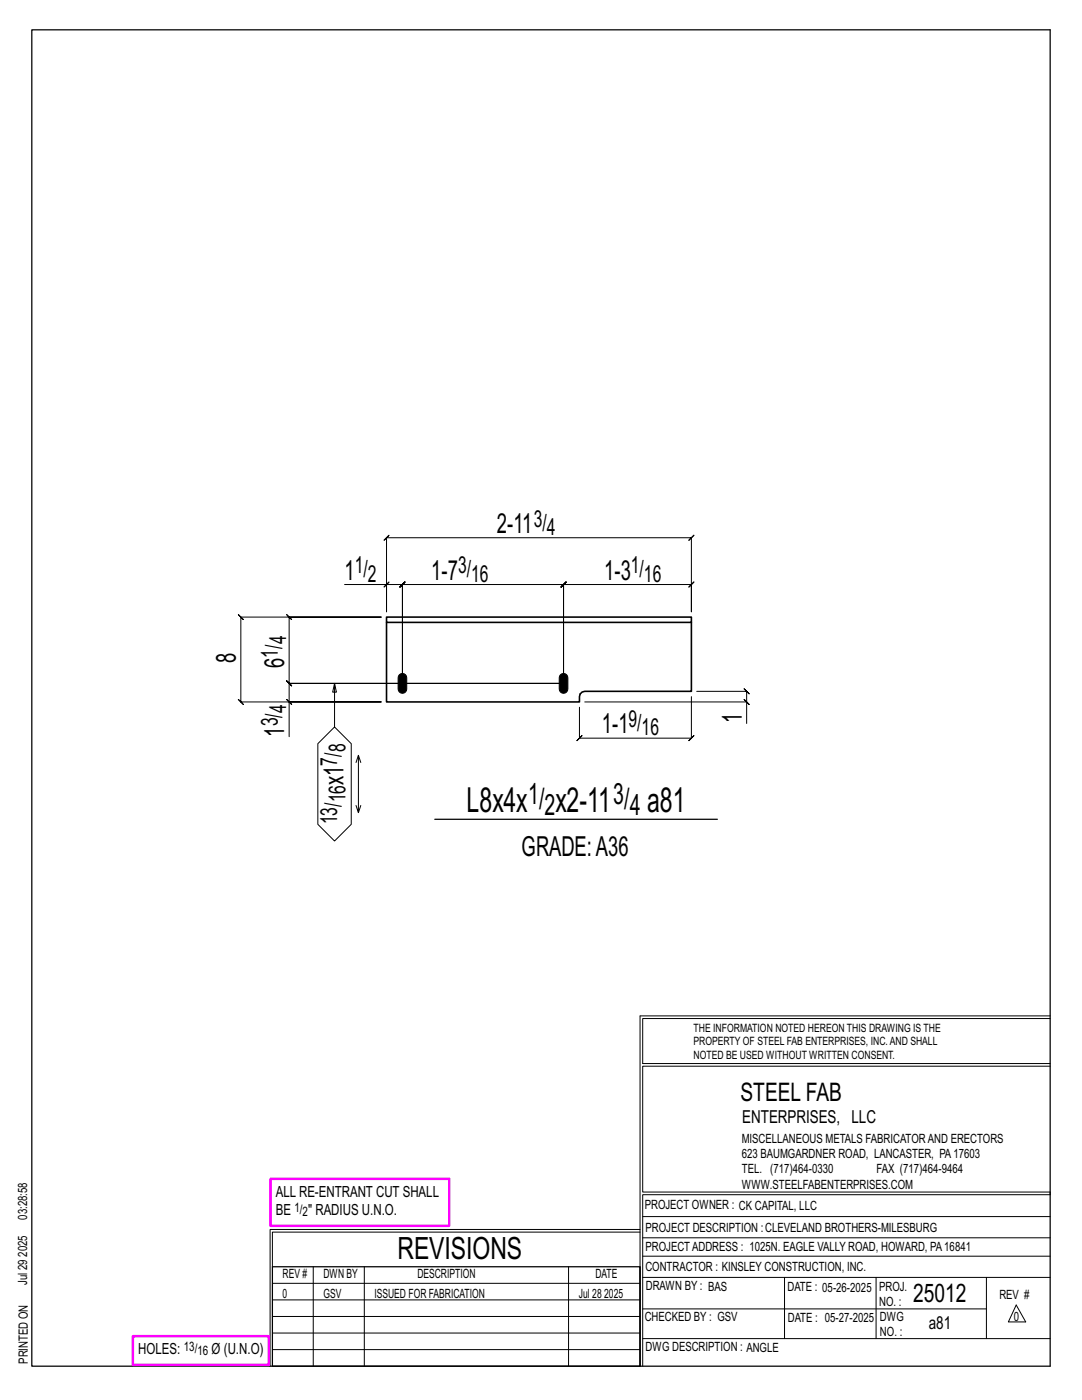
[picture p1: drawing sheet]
<svg xmlns="http://www.w3.org/2000/svg" width="216mm" height="279mm" viewBox="0 0 216 279" stroke-linecap="round" stroke-linejoin="round" font-family="sans-serif">
<defs><g id="words">
<g font-size="6.9">
<text x="93.1" y="162.1">L8x4x</text>
<text x="110.9" y="162.1">x2-11</text>
<text x="129.1" y="162.1">a81</text>
</g>
<text font-size="6.1" x="79.3" y="251.3">REVISIONS</text>
<g font-size="5.9">
<text x="105.4" y="160.5">1/</text>
<text x="122.4" y="160.5">3/</text>
<text x="108.7" y="162.6">2</text>
<text x="125.6" y="162.6">4</text>
</g>
<g font-size="5.5">
<text x="99.2" y="106.3">2-11</text>
<text x="68.8" y="115.7">1</text>
<text x="86.1" y="115.7">1-7</text>
<text x="120.5" y="115.7">1-3</text>
<text x="47.1" y="132.3" transform="rotate(-90 47.1 132.3)">8</text>
<text x="56.7" y="133.3" transform="rotate(-90 56.7 133.3)">6</text>
<text x="56.7" y="147" transform="rotate(-90 56.7 147)">1</text>
<text x="120.1" y="146.3">1-1</text>
<text x="148" y="144.4" transform="rotate(-90 148 144.4)">1</text>
<text x="68.5" y="156.7" transform="rotate(-90 68.5 156.7)">x1</text>
<text x="104.1" y="170.8">GRADE:A36</text>
</g>
<g font-size="5.1">
<text x="147.8" y="219.8">STEEL FAB</text>
<text x="182.2" y="259.9">25012</text>
</g>
<g font-size="4.7">
<text x="106.5" y="105.1">3/</text>
<text x="109.1" y="106.7">4</text>
<text x="70.8" y="114.4">1/</text>
<text x="73.4" y="116.1">2</text>
<text x="91.4" y="114.4">3/</text>
<text x="94" y="116.1">16</text>
<text x="125.9" y="114.4">1/</text>
<text x="128.5" y="116.1">16</text>
<text x="55.5" y="131.2" transform="rotate(-90 55.5 131.2)">1/</text>
<text x="57.1" y="128.6" transform="rotate(-90 57.1 128.6)">4</text>
<text x="57.1" y="142.4" transform="rotate(-90 57.1 142.4)">4</text>
<text x="55.5" y="145" transform="rotate(-90 55.5 145)">3/</text>
<text x="125.4" y="145.1">9/</text>
<text x="128" y="146.7">16</text>
<text x="67.3" y="152.8" transform="rotate(-90 67.3 152.8)">7/</text>
<text x="68.9" y="150.2" transform="rotate(-90 68.9 150.2)">8</text>
<text x="68.9" y="160.2" transform="rotate(-90 68.9 160.2)">16</text>
<text x="67.3" y="164.5" transform="rotate(-90 67.3 164.5)">13/</text>
</g>
<g font-size="3.6">
<text x="148.1" y="224.1">ENTERPRISES, LLC</text>
<text x="185.3" y="265.2">a81</text>
</g>
<g font-size="3.1">
<text x="55" y="238.9">ALL RE-ENTRANT CUT SHALL</text>
<text x="55" y="242.5">BE</text>
<text x="61.5" y="242.5">&quot; RADIUS U.N.O.</text>
<text x="27.6" y="270.2">HOLES:</text>
<text x="42.2" y="270.2">Ø (U.N.O)</text>
</g>
<g font-size="2.6">
<text x="58.8" y="241.8">1/</text>
<text x="60.4" y="242.7">2</text>
<text x="36.7" y="269.6">13/</text>
<text x="39.4" y="270.5">16</text>
</g>
<g font-size="2.5">
<text x="148" y="231.2">623 BAUMGARDNER ROAD, LANCASTER, PA17603</text>
<text x="148" y="228.1">MISCELLANEOUS METALS FABRICATORAND ERECTORS</text>
<text x="148" y="237.2">WWW.STEELFABENTERPRISES.COM</text>
<text x="148" y="234.2">TEL. (717)464-0330</text>
<text x="174.9" y="234.2">FAX (717)464-9464</text>
<text x="5.4" y="243.4" transform="rotate(-90 5.4 243.4)">03:28:58</text>
<text x="128.7" y="241.3">PROJECT OWNER : CK CAPITAL, LLC</text>
<text x="128.8" y="246">PROJECT DESCRIPTION :CLEVELAND BROTHERS-MILESBURG</text>
<text x="5.4" y="250.8" transform="rotate(-90 5.4 250.8)">2025</text>
<text x="128.8" y="249.7">PROJECTADDRESS : 1025N. EAGLE VALLY ROAD, HOWARD, PA16841</text>
<text x="5.4" y="256.5" transform="rotate(-90 5.4 256.5)">Jul 29</text>
<text x="56.4" y="255">REV #</text>
<text x="64.5" y="255">DWN BY</text>
<text x="83.3" y="255">DESCRIPTION</text>
<text x="118.8" y="255">DATE</text>
<text x="128.8" y="253.7">CONTRACTOR : KINSLEY CONSTRUCTION, INC.</text>
<text x="128.9" y="257.5">DRAWN BY : BAS</text>
<text x="157.1" y="257.6">DATE : 05-26-2025</text>
<text x="175.4" y="257.7">PROJ.</text>
<text x="56.4" y="259">0</text>
<text x="64.5" y="259">GSV</text>
<text x="74.7" y="259">ISSUED FOR FABRICATION</text>
<text x="115.5" y="259">Jul 28</text>
<text x="120.6" y="259">2025</text>
<text x="128.6" y="263.7">CHECKED BY : GSV</text>
<text x="157.2" y="263.7">DATE : 05-27-2025</text>
<text x="175.4" y="260.7">NO. :</text>
<text x="175.6" y="263.7">DWG</text>
<text x="199.4" y="259.2">REV #</text>
<text x="202.3" y="263.7">0</text>
<text x="128.8" y="269.7">DWG DESCRIPTION : ANGLE</text>
<text x="175.6" y="266.7">NO. :</text>
<text x="5.5" y="272.2" transform="rotate(-90 5.5 272.2)">PRINTED ON</text>
</g>
<g font-size="2.3">
<text x="138.4" y="208.6">PROPERTY OF STEEL FAB ENTERPRISES, INC.AND SHALL</text>
<text x="138.4" y="205.9">THE INFORMATION NOTED HEREON THIS DRAWING IS THE</text>
<text x="138.4" y="211.3">NOTED BE USED WITHOUT WRITTEN CONSENT.</text>
</g>
</g></defs>
<g fill="none" stroke="#000" stroke-width=".2">
<path d="M68.8 116.7h8.3v5.4v-14.8l-.5 .5 1-1-.5 .5h60.9l-.5 .5 1-1-.5 .5v14.8v-5.4l.5-.5-1 1 .5-.5h-25.6l.5-.5-1 1 .5-.5v19.7v-19.7l.5-.5-1 1 .5-.5h-32.1l.5-.5-1 1 .5-.5v19.7v-19.7l.5-.5-1 1 .5-.5h-3.2M76.6 117.2l1-1zM57.2 139.6l1 1zM66.8 136.4l-.4 1.7h.7l-.3-1.7v8.7M138 139v8.3l.5-.5-1 1 .5-.5h-22.4l.5-.5-1 1 .5-.5v-6.2M139 138h10l-.5-.5 1 1-.5-.5v2.1M148.5 139.6l1 1zM57.7 140.1v-3.7l.5 .5-1-1 .5 .5h54.7h-54.7l.5 .5-1-1 .5 .5v-13.2l.5 .5-1-1 .5 .5h18.4h-28l-.5-.5 1 1-.5-.5v16.9l-.5-.5 1 1-.5-.5h28h-18.4v6.9M66.8 145.1l3.3 3.3v16.1l-3.3 3.3-3.4-3.3v-16.1zM71 152.2l.5-1.5 .5 1.5M71.5 150.7v11.5l-.5-1.5M116.7 140.1h32.3v4.3"/>
<path d="M72 160.7l-.5 1.5M127.7 202.7v70M127.7 202.7h81.8M209.5 203.3h-81.3v9h81.3M209.5 212.8h-81.3v25.1h81.3v.5h-81.3v34.3M54.4 259.4h73.3M54.4 256.1h73.3M62.5 252.8v19.9M72.7 252.8v19.9M113.4 252.8v19.9M127.7 245.4h-73.8v27.3M127.7 245.9h-73.3v6.9"/>
<path d="M128.2 242.8h81.3M128.2 254.9h81.3M128.2 250.7h81.3M128.2 247h81.3M156.5 254.9v12.2M174.8 254.9v12.2M196.8 254.9v12.2M54.4 269.3h73.3M54.4 266h73.3M54.4 262.7h73.3M128.2 261.2h68.6M128.2 267.1h81.3"/>
<path d="M202.8 260.4l1.9 3.4h-3.5z"/>
</g>
<path d="M6.3 6h203.2v266.7h-203.2zM86.8 163.5h56.3M54.4 252.8h73.3v19.9h-73.3z" fill="none" stroke="#000" stroke-width=".25"/>
<path d="M54 235.3h35.6v9.3h-35.6zM26.5 266.7h27.1v5.7h-27.1z" fill="none" stroke="#f0f" stroke-width=".5"/>
<path d="M79.7 134.7a.86 .86 0 0 1 .9-.2 .86 .86 0 0 1 .6 .8v2.2a.86 .86 0 0 1-.9 .9 .86 .86 0 0 1-.9-.9v-2.2zM111.8 134.7a.86 .86 0 0 1 1-.2 .86 .86 0 0 1 .5 .8v2.2a.86 .86 0 0 1-.9 .9 .86 .86 0 0 1-.8-.9v-2.2z" fill="#000" stroke="#000" stroke-width=".2"/>
<path d="M77.1 123.2h60.9v1h-60.9zM77.1 124.2v15.9h38.5l.2-1.6 .4-.4 .5-.1h21.3v-13.8" fill="none" stroke="#000" stroke-width=".32"/>
<use href="#words"/>
</svg>
